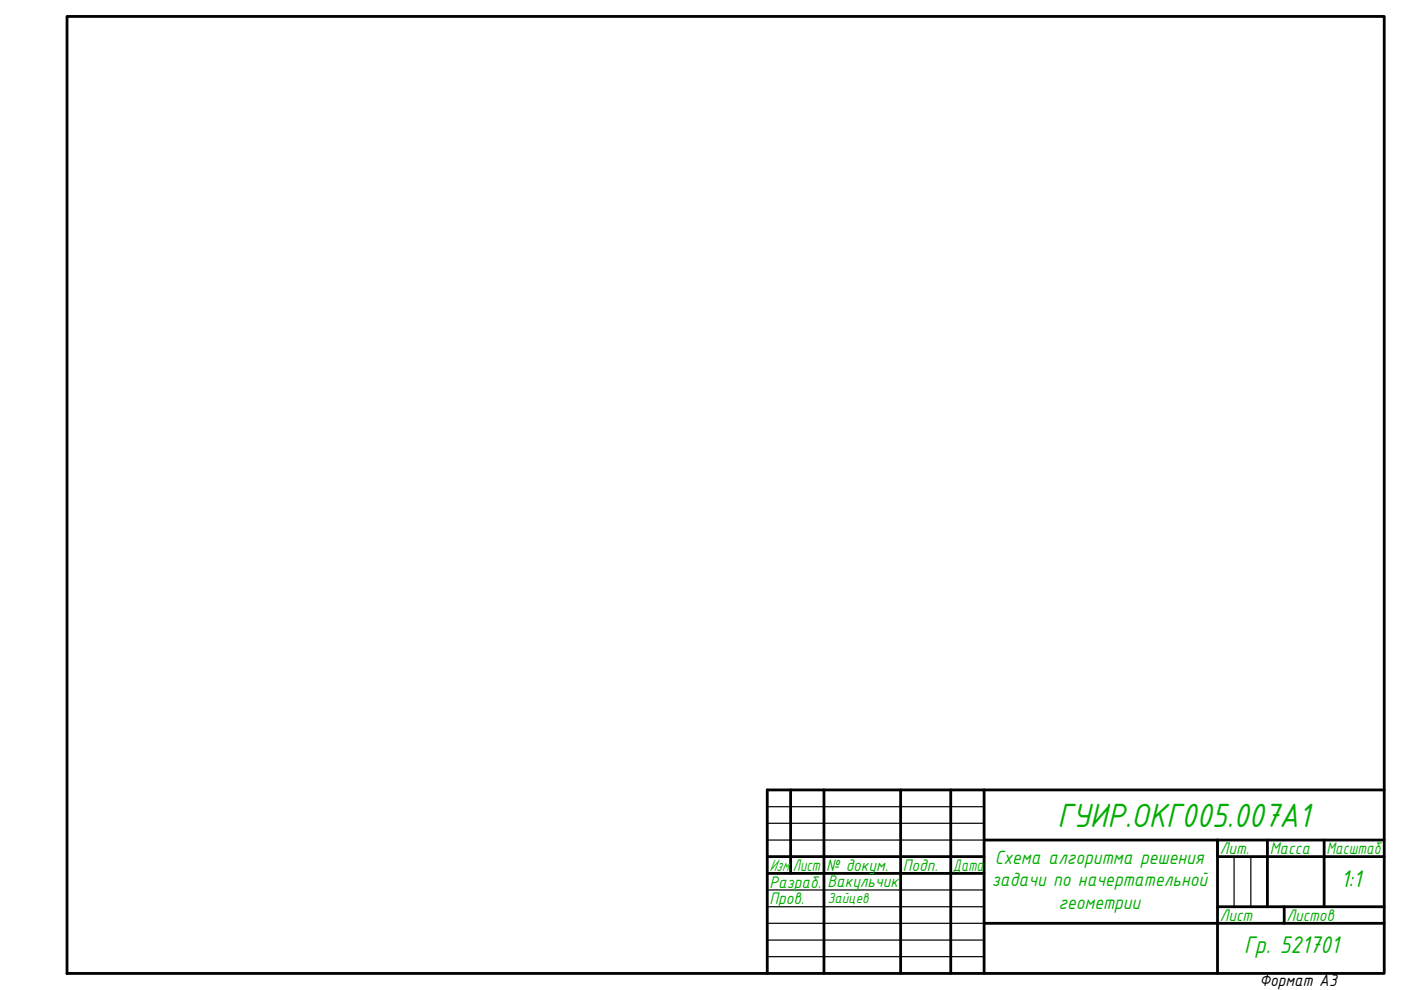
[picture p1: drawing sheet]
<svg xmlns="http://www.w3.org/2000/svg" width="297mm" height="210mm" viewBox="0 0 297 210" stroke-linecap="round" stroke-linejoin="round" font-family="sans-serif">
<defs><g id="words">
<text font-size="7.7" fill="#00ad00" x="224.2" y="175.3">ГУИР.ОКГ005.007A1</text>
<g font-size="5.5" fill="#00ad00">
<text x="284.3" y="188">1:1</text>
<text x="263.8" y="202.2">Гр. 521701</text>
</g>
<g font-size="4.4" fill="#00ad00">
<text x="210.9" y="183.2">Схема алгоритма решения</text>
<text x="210.3" y="187.9">задачи по начертательной</text>
<text x="224.4" y="192.6">геометрии</text>
</g>
<g font-size="3.8" fill="#00ad00">
<text x="163.1" y="184.7">Изм.</text>
<text x="168.1" y="184.7">Лист</text>
<text x="175.2" y="184.7">№ докум.</text>
<text x="191.4" y="184.7">Подп.</text>
<text x="202" y="184.7">Дата</text>
<text x="258.6" y="181.2">Лит.</text>
<text x="269.2" y="181.2">Масса</text>
<text x="281.2" y="181.2">Масштаб</text>
<text x="163.1" y="188.2">Разраб.</text>
<text x="163.1" y="191.7">Пров.</text>
<text x="175.4" y="188">Вакульчик</text>
<text x="258.6" y="195.3">Лист</text>
<text x="272.7" y="195.3">Листов</text>
</g>
<text font-size="3.8" x="267" y="209.1">Формат А3</text>
<text font-size="3.3" fill="#00ad00" x="175.4" y="191.5">Зайцев</text>
</g></defs>
<!-- layer: 0 -->
<g fill="none" stroke="#000" stroke-width=".59">
<path d="M14.2 3.5h279.3v202.9h-279.3zM167.6 167.5v17.7M174.7 167.5v38.9M191 167.5v38.9M201.6 167.5v38.9M208.6 167.5v38.9M208.6 178.1h84.9M268.7 178.1v14.1M280.7 178.1v14.1M293.5 167.5h-130.8v38.9M162.7 181.6h45.9M162.7 185.2h45.9"/>
<path d="M208.6 195.8h84.9M258.1 192.2h35.4M272.3 192.2v3.6M293.5 181.6h-35.4v-3.5v28.3"/>
</g>
<path d="M162.7 171h45.9M162.7 174.6h45.9M162.7 178.1h45.9M162.7 188.7h45.9M162.7 192.2h45.9M162.7 199.3h45.9M162.7 195.8h45.9M261.6 181.6v10.6M265.2 181.6v10.6M162.7 202.8h45.9" fill="none" stroke="#000" stroke-width=".25"/>
<use href="#words"/>
</svg>
